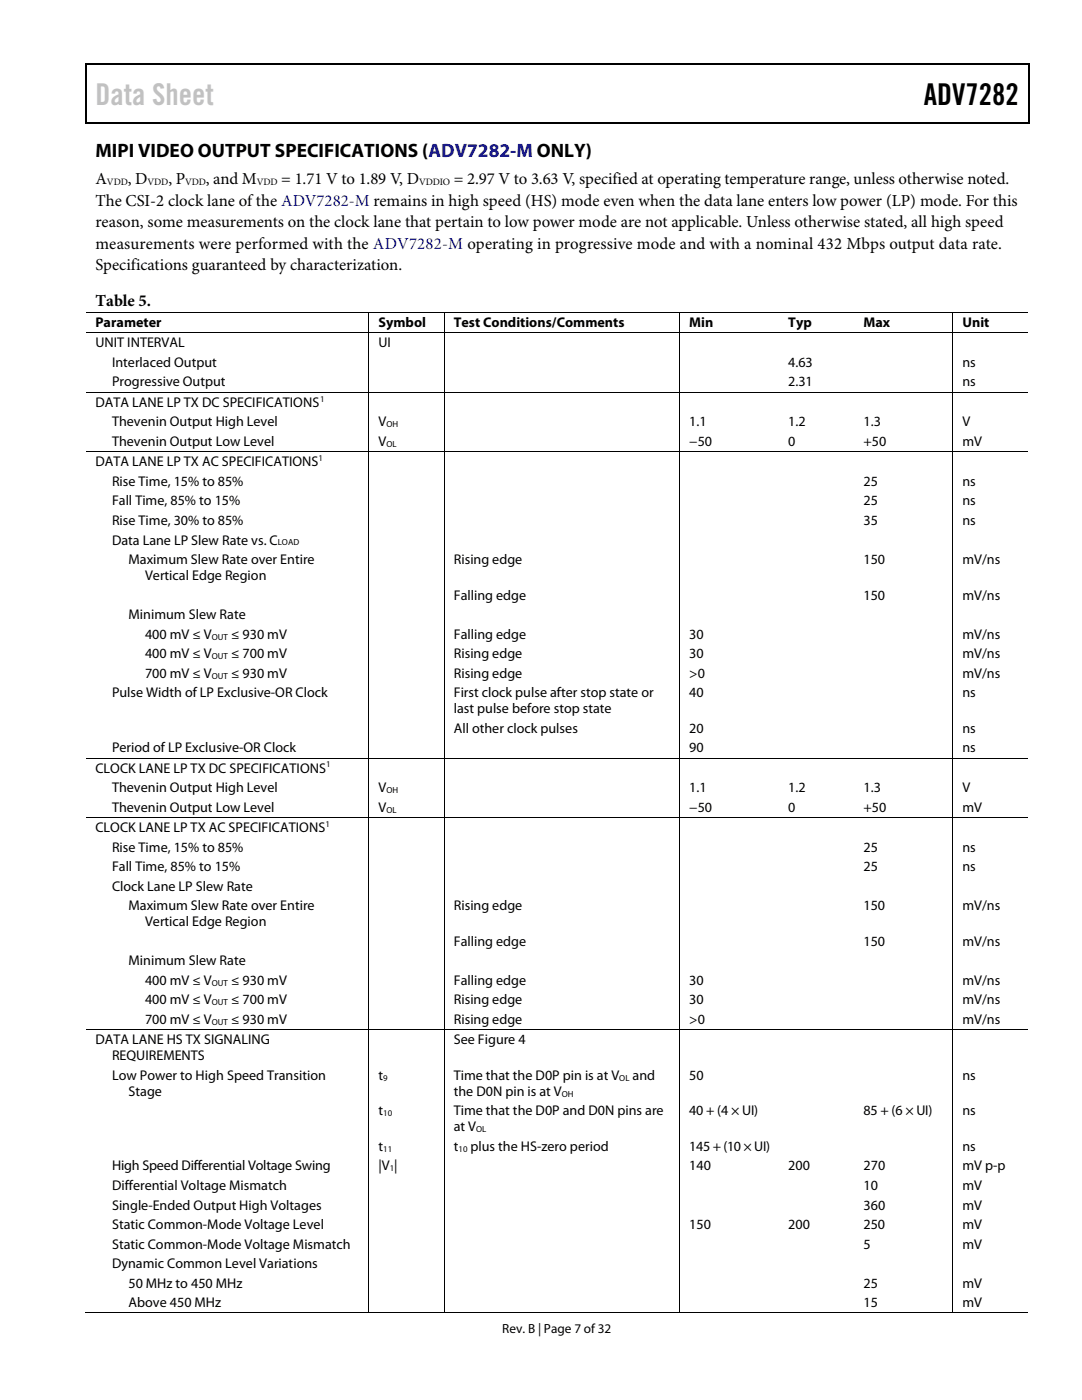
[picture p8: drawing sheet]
<svg xmlns="http://www.w3.org/2000/svg" width="216mm" height="279mm" viewBox="0 0 216 279" stroke-linecap="round" stroke-linejoin="round" font-family="sans-serif">
<defs><g id="words">
<text font-size="6" fill="#c1c1c1" x="19" y="21">Data Sheet</text>
<text font-size="6" x="184.3" y="21">ADV7282</text>
<text font-size="3.9" x="19" y="31.3">MIPI VIDEO OUTPUT SPECIFICATIONS (ADV7282-M ONLY)</text>
<g font-size="3.3">
<text x="19" y="36.8">A</text>
<text x="19.1" y="41.1">The CSI-2 clock lane of the ADV7282-M remains in high speed (HS) mode even when the data lane enters low power (LP) mode. For this</text>
<text x="25.5" y="36.8">, D</text>
<text x="33.6" y="36.8">, P</text>
<text x="41.1" y="36.8">, and M</text>
<text x="56.1" y="36.8">= 1.71 V to 1.89 V, D</text>
<text x="90.6" y="36.8">= 2.97 V to 3.63 V, specified at operating temperature range, unless otherwise noted.</text>
<text x="19" y="45.3">reason, some measurements on the clock lane that pertain to low power mode are not applicable. Unless otherwise stated, all high speed</text>
<text x="19" y="53.9">Specifications guaranteed by characterization.</text>
<text x="19" y="49.6">measurements were performed with the ADV7282-M operating in progressive mode and with a nominal 432 Mbps output data rate.</text>
<text x="19" y="61">Table 5.</text>
</g>
<g font-size="2.8">
<text x="19" y="65.3">Parameter</text>
<text x="75.5" y="65.3">Symbol</text>
<text x="90.5" y="65.3">Test Conditions/Comments</text>
<text x="137.5" y="65.3">Min</text>
<text x="157.3" y="65.3">Typ</text>
<text x="172.3" y="65.3">Max</text>
<text x="192" y="65.3">Unit</text>
<text x="19" y="69.3">UNIT INTERVAL</text>
<text x="75.5" y="69.3">UI</text>
<text x="22.4" y="73.2">Interlaced Output</text>
<text x="22.4" y="77.1">Progressive Output</text>
<text x="157.3" y="73.2">4.63</text>
<text x="157.3" y="77.1">2.31</text>
<text x="192" y="73.2">ns</text>
<text x="192" y="77.1">ns</text>
<text x="19" y="81.2">DATA LANE LP TX DC SPECIFICATIONS</text>
<text x="22.4" y="85.1">Thevenin Output High Level</text>
<text x="22.4" y="89">Thevenin Output Low Level</text>
<text x="75.5" y="85.1">V</text>
<text x="75.5" y="89">V</text>
<text x="137.5" y="85.1">1.1</text>
<text x="137.5" y="89">−50</text>
<text x="157.3" y="85.1">1.2</text>
<text x="157.3" y="89">0</text>
<text x="172.3" y="85.1">1.3</text>
<text x="172.3" y="89">+50</text>
<text x="192" y="89">mV</text>
<text x="192" y="85.1">V</text>
<text x="19" y="93.1">DATA LANE LP TX AC SPECIFICATIONS</text>
<text x="22.4" y="97">Rise Time, 15% to 85%</text>
<text x="22.4" y="100.9">Fall Time, 85% to 15%</text>
<text x="172.3" y="97">25</text>
<text x="172.3" y="100.9">25</text>
<text x="192" y="97">ns</text>
<text x="192" y="100.9">ns</text>
<text x="22.4" y="104.8">Rise Time, 30% to 85%</text>
<text x="172.3" y="104.8">35</text>
<text x="192" y="104.8">ns</text>
<text x="22.4" y="108.7">Data Lane LP Slew Rate vs. C</text>
<text x="25.7" y="112.6">Maximum Slew Rate over Entire</text>
<text x="90.5" y="112.6">Rising edge</text>
<text x="172.3" y="112.6">150</text>
<text x="192" y="112.6">mV/ns</text>
<text x="29" y="115.8">Vertical Edge Region</text>
<text x="90.5" y="119.7">Falling edge</text>
<text x="172.3" y="119.7">150</text>
<text x="192" y="119.7">mV/ns</text>
<text x="25.7" y="123.5">Minimum Slew Rate</text>
<text x="29" y="127.5">400 mV ≤ V</text>
<text x="29" y="131.4">400 mV ≤ V</text>
<text x="46.1" y="127.5">≤ 930 mV</text>
<text x="46.1" y="131.4">≤ 700 mV</text>
<text x="90.5" y="127.5">Falling edge</text>
<text x="90.5" y="131.4">Rising edge</text>
<text x="137.5" y="127.5">30</text>
<text x="137.5" y="131.4">30</text>
<text x="192" y="127.5">mV/ns</text>
<text x="192" y="131.4">mV/ns</text>
<text x="29" y="135.3">700 mV ≤ V</text>
<text x="46.1" y="135.3">≤ 930 mV</text>
<text x="90.5" y="135.3">Rising edge</text>
<text x="137.5" y="135.3">&gt;0</text>
<text x="192" y="135.3">mV/ns</text>
<text x="22.4" y="139.1">Pulse Width of LP Exclusive-OR Clock</text>
<text x="90.5" y="139.1">First clock pulse after stop state or</text>
<text x="90.5" y="142.3">last pulse before stop state</text>
<text x="137.5" y="139.1">40</text>
<text x="192" y="139.1">ns</text>
<text x="90.5" y="146.2">All other clock pulses</text>
<text x="137.5" y="146.2">20</text>
<text x="192" y="146.2">ns</text>
<text x="19" y="154.2">CLOCK LANE LP TX DC SPECIFICATIONS</text>
<text x="22.4" y="150.1">Period of LP Exclusive-OR Clock</text>
<text x="137.5" y="150.1">90</text>
<text x="192" y="150.1">ns</text>
<text x="22.4" y="158.1">Thevenin Output High Level</text>
<text x="75.5" y="158.1">V</text>
<text x="137.5" y="158.1">1.1</text>
<text x="157.3" y="158.1">1.2</text>
<text x="172.3" y="158.1">1.3</text>
<text x="192" y="158.1">V</text>
<text x="19" y="166.1">CLOCK LANE LP TX AC SPECIFICATIONS</text>
<text x="22.4" y="162">Thevenin Output Low Level</text>
<text x="75.5" y="162">V</text>
<text x="137.5" y="162">−50</text>
<text x="157.3" y="162">0</text>
<text x="172.3" y="162">+50</text>
<text x="192" y="162">mV</text>
<text x="22.4" y="170">Rise Time, 15% to 85%</text>
<text x="22.4" y="173.9">Fall Time, 85% to 15%</text>
<text x="172.3" y="170">25</text>
<text x="172.3" y="173.9">25</text>
<text x="192" y="170">ns</text>
<text x="192" y="173.9">ns</text>
<text x="22.4" y="177.8">Clock Lane LP Slew Rate</text>
<text x="25.7" y="181.7">Maximum Slew Rate over Entire</text>
<text x="29" y="184.8">Vertical Edge Region</text>
<text x="90.5" y="181.7">Rising edge</text>
<text x="172.3" y="181.7">150</text>
<text x="192" y="181.7">mV/ns</text>
<text x="90.5" y="188.8">Falling edge</text>
<text x="172.3" y="188.8">150</text>
<text x="192" y="188.8">mV/ns</text>
<text x="25.7" y="192.7">Minimum Slew Rate</text>
<text x="29" y="196.6">400 mV ≤ V</text>
<text x="46.1" y="196.6">≤ 930 mV</text>
<text x="90.5" y="196.6">Falling edge</text>
<text x="137.5" y="196.6">30</text>
<text x="192" y="196.6">mV/ns</text>
<text x="29" y="200.4">400 mV ≤ V</text>
<text x="46.1" y="200.4">≤ 700 mV</text>
<text x="90.5" y="200.4">Rising edge</text>
<text x="137.5" y="200.4">30</text>
<text x="192" y="200.4">mV/ns</text>
<text x="19" y="208.4">DATA LANE HS TX SIGNALING</text>
<text x="29" y="204.3">700 mV ≤ V</text>
<text x="46.1" y="204.3">≤ 930 mV</text>
<text x="90.5" y="204.3">Rising edge</text>
<text x="90.5" y="208.4">See Figure 4</text>
<text x="137.5" y="204.3">&gt;0</text>
<text x="192" y="204.3">mV/ns</text>
<text x="22.4" y="215.5">Low Power to High Speed Transition</text>
<text x="22.4" y="211.6">REQUIREMENTS</text>
<text x="75.5" y="215.5">t</text>
<text x="90.6" y="215.5">Time that the D0P pin is at V</text>
<text x="126.2" y="215.5">and</text>
<text x="137.5" y="215.5">50</text>
<text x="192" y="215.5">ns</text>
<text x="25.7" y="218.7">Stage</text>
<text x="90.6" y="218.7">the D0N pin is at V</text>
<text x="75.5" y="222.6">t</text>
<text x="90.6" y="222.6">Time that the D0P and D0N pins are</text>
<text x="90.6" y="225.8">at V</text>
<text x="137.5" y="222.6">40 + (4 × UI)</text>
<text x="172.3" y="222.6">85 + (6 × UI)</text>
<text x="192" y="222.6">ns</text>
<text x="22.4" y="233.6">High Speed Differential Voltage Swing</text>
<text x="75.5" y="229.7">t</text>
<text x="75.5" y="233.6">|V |</text>
<text x="90.6" y="229.7">t</text>
<text x="93.9" y="229.7">plus the HS-zero period</text>
<text x="137.5" y="233.6">140</text>
<text x="137.5" y="229.7">145 + (10 × UI)</text>
<text x="157.3" y="233.6">200</text>
<text x="172.3" y="233.6">270</text>
<text x="192" y="233.6">mV p-p</text>
<text x="192.1" y="229.7">ns</text>
<text x="22.4" y="237.5">Differential Voltage Mismatch</text>
<text x="172.3" y="237.5">10</text>
<text x="192" y="237.5">mV</text>
<text x="22.4" y="241.4">Single-Ended Output High Voltages</text>
<text x="22.4" y="245.3">Static Common-Mode Voltage Level</text>
<text x="137.5" y="245.3">150</text>
<text x="157.3" y="245.3">200</text>
<text x="172.3" y="245.3">250</text>
<text x="172.3" y="241.4">360</text>
<text x="192" y="245.3">mV</text>
<text x="192" y="241.4">mV</text>
<text x="22.4" y="249.2">Static Common-Mode Voltage Mismatch</text>
<text x="172.3" y="249.2">5</text>
<text x="192" y="249.2">mV</text>
<text x="22.4" y="253.1">Dynamic Common Level Variations</text>
<text x="25.7" y="257">50 MHz to 450 MHz</text>
<text x="172.3" y="257">25</text>
<text x="192" y="257">mV</text>
<text x="25.7" y="260.9">Above 450 MHz</text>
<text x="172.3" y="260.9">15</text>
<text x="192" y="260.9">mV</text>
</g>
<text font-size="2.6" x="100.2" y="266">Rev. B | Page 7 of 32</text>
<g font-size="1.9">
<text x="21.3" y="36.9">VDD</text>
<text x="29.4" y="36.9">VDD</text>
<text x="36.9" y="36.9">VDD</text>
<text x="51.2" y="36.9">VDD</text>
<text x="83.6" y="36.9">VDDIO</text>
</g>
<g font-size="1.8">
<text x="63.9" y="80.2">1</text>
<text x="77.1" y="85.3">OH</text>
<text x="77.1" y="89.2">OL</text>
<text x="63.6" y="92">1</text>
<text x="55.4" y="108.8">LOAD</text>
<text x="42.3" y="127.6">OUT</text>
<text x="42.3" y="131.5">OUT</text>
<text x="42.3" y="135.4">OUT</text>
<text x="65.1" y="153.1">1</text>
<text x="77.1" y="158.3">OH</text>
<text x="64.9" y="165">1</text>
<text x="77.1" y="162.2">OL</text>
<text x="42.3" y="196.7">OUT</text>
<text x="42.3" y="200.6">OUT</text>
<text x="42.3" y="204.5">OUT</text>
<text x="76.5" y="215.7">9</text>
<text x="123.6" y="215.7">OL</text>
<text x="112.1" y="218.9">OH</text>
<text x="76.5" y="222.8">10</text>
<text x="95" y="226">OL</text>
<text x="76.5" y="229.8">11</text>
<text x="77.8" y="233.8">1</text>
<text x="91.5" y="229.8">10</text>
</g>
</g></defs>
<g fill="#000">
<path d="M17 12.7h.3v1h-.3zM17 12.7h.3v.3h-.3zM82.7 12.7h.2v.3h-.2zM205.2 12.7h.3v1h-.3zM205.2 12.7h.3v.3h-.3zM17 24.4h.3v.3h-.3zM82.4 24.4h.3v.3h-.3zM205.2 24.4h.3v.3h-.3zM73.5 62.2h.2v.2h-.2zM73.5 66.3h.2v.2h-.2zM73.5 78.2h.2v.2h-.2zM88.6 62.2h.1v.2h-.1z"/>
<path d="M88.6 66.3h.1v.2h-.1zM88.6 78.2h.1v.2h-.1zM135.6 62.2h.1v.2h-.1zM135.6 66.3h.1v.2h-.1zM135.6 78.2h.1v.2h-.1zM155.4 62.2h.2v.2h-.2zM155.4 66.3h.2v.2h-.2zM155.4 78.2h.2v.2h-.2zM170.4 62.2h.2v.2h-.2zM170.4 66.3h.2v.2h-.2zM170.4 78.2h.2v.2h-.2zM190.1 62.2h.1v.2h-.1z"/>
<path d="M190.1 66.3h.1v.2h-.1zM190.1 78.2h.1v.2h-.1zM73.5 90.1h.2v.1h-.2zM88.6 90.1h.1v.1h-.1zM135.6 90.1h.1v.1h-.1zM155.4 90.1h.2v.1h-.2zM170.4 90.1h.2v.1h-.2zM190.1 90.1h.1v.1h-.1zM73.5 151.2h.2v.2h-.2zM88.6 151.2h.1v.2h-.1zM135.6 151.2h.1v.2h-.1zM155.4 151.2h.2v.2h-.2z"/>
<path d="M170.4 151.2h.2v.2h-.2zM190.1 151.2h.1v.2h-.1zM73.5 163.1h.2v.1h-.2zM88.6 163.1h.1v.1h-.1zM135.6 163.1h.1v.1h-.1zM155.4 163.1h.2v.1h-.2zM170.4 163.1h.2v.1h-.2zM190.1 163.1h.1v.1h-.1zM73.5 205.4h.2v.2h-.2zM88.6 205.4h.1v.2h-.1zM135.6 205.4h.1v.2h-.1zM155.4 205.4h.2v.2h-.2z"/>
<path d="M170.4 205.4h.2v.2h-.2zM190.1 205.4h.1v.2h-.1zM73.5 261.9h.2v.2h-.2zM88.6 261.9h.1v.2h-.1zM135.6 261.9h.1v.2h-.1zM155.1 261.9h.2v.2h-.2zM170.2 261.9h.1v.2h-.1zM190.1 261.9h.1v.2h-.1z"/>
</g>
<path d="M17.1 13.7v10.7M17.3 12.8h65.4M82.9 12.8h122.3M205.3 13.7v10.7M17.3 24.5h187.9" fill="none" stroke="#000" stroke-width=".25"/>
<g fill="none" stroke="#000" stroke-width=".2">
<path d="M17.1 62.3h56.4M17.1 66.4h56.4M17.1 78.3h56.4M73.6 62.4v3.9M73.6 66.5v11.7M73.6 78.4v11.7M73.7 62.3h14.9M73.7 66.4h14.9M73.7 78.3h14.9M88.6 62.4v3.9M88.6 66.5v11.7M88.6 78.4v11.7"/>
<path d="M88.7 62.3h46.9M88.7 66.4h46.9M88.7 78.3h46.9M135.6 62.4v3.9M135.6 66.5v11.7M135.6 78.4v11.7M135.7 62.3h19.7M135.7 66.4h19.7M135.7 78.3h19.7M155.6 62.3h14.8M155.6 66.4h14.8M155.6 78.3h14.8"/>
<path d="M170.6 62.3h19.5M170.6 66.4h19.5M170.6 78.3h19.5M190.1 62.4v3.9M190.1 66.5v11.7M190.1 78.4v11.7M190.2 62.3h14.9M190.2 66.4h14.9M190.2 78.3h14.9M17.1 90.1h56.4M73.6 90.2v61M73.7 90.1h14.9"/>
<path d="M88.6 90.2v61M88.7 90.1h46.9M135.6 90.2v61M135.7 90.1h19.7M155.6 90.1h14.8M170.6 90.1h19.5M190.1 90.2v61M190.2 90.1h14.9M17.1 151.3h56.4M73.6 151.4v11.7M73.7 151.3h14.9M88.6 151.4v11.7"/>
<path d="M88.7 151.3h46.9M135.6 151.4v11.7M135.7 151.3h19.7M155.6 151.3h14.8M170.6 151.3h19.5M190.1 151.4v11.7M190.2 151.3h14.9M17.1 163.2h56.4M73.6 163.2v42.2M73.7 163.2h14.9M88.6 163.2v42.2M88.7 163.2h46.9"/>
<path d="M135.6 163.2v42.2M135.7 163.2h19.7M155.6 163.2h14.8M170.6 163.2h19.5M190.1 163.2v42.2M190.2 163.2h14.9M17.1 205.5h56.4M73.6 205.6v56.3M73.7 205.5h14.9M88.6 205.6v56.3M88.7 205.5h46.9M135.6 205.6v56.3"/>
<path d="M135.7 205.5h19.7M155.6 205.5h14.8M170.6 205.5h19.5M190.1 205.6v56.3M190.2 205.5h14.9M16.9 262h56.6M73.7 262h14.9M88.7 262h46.9M135.7 262h54.4M190.2 262h14.9"/>
</g>
<use href="#words"/>
</svg>
